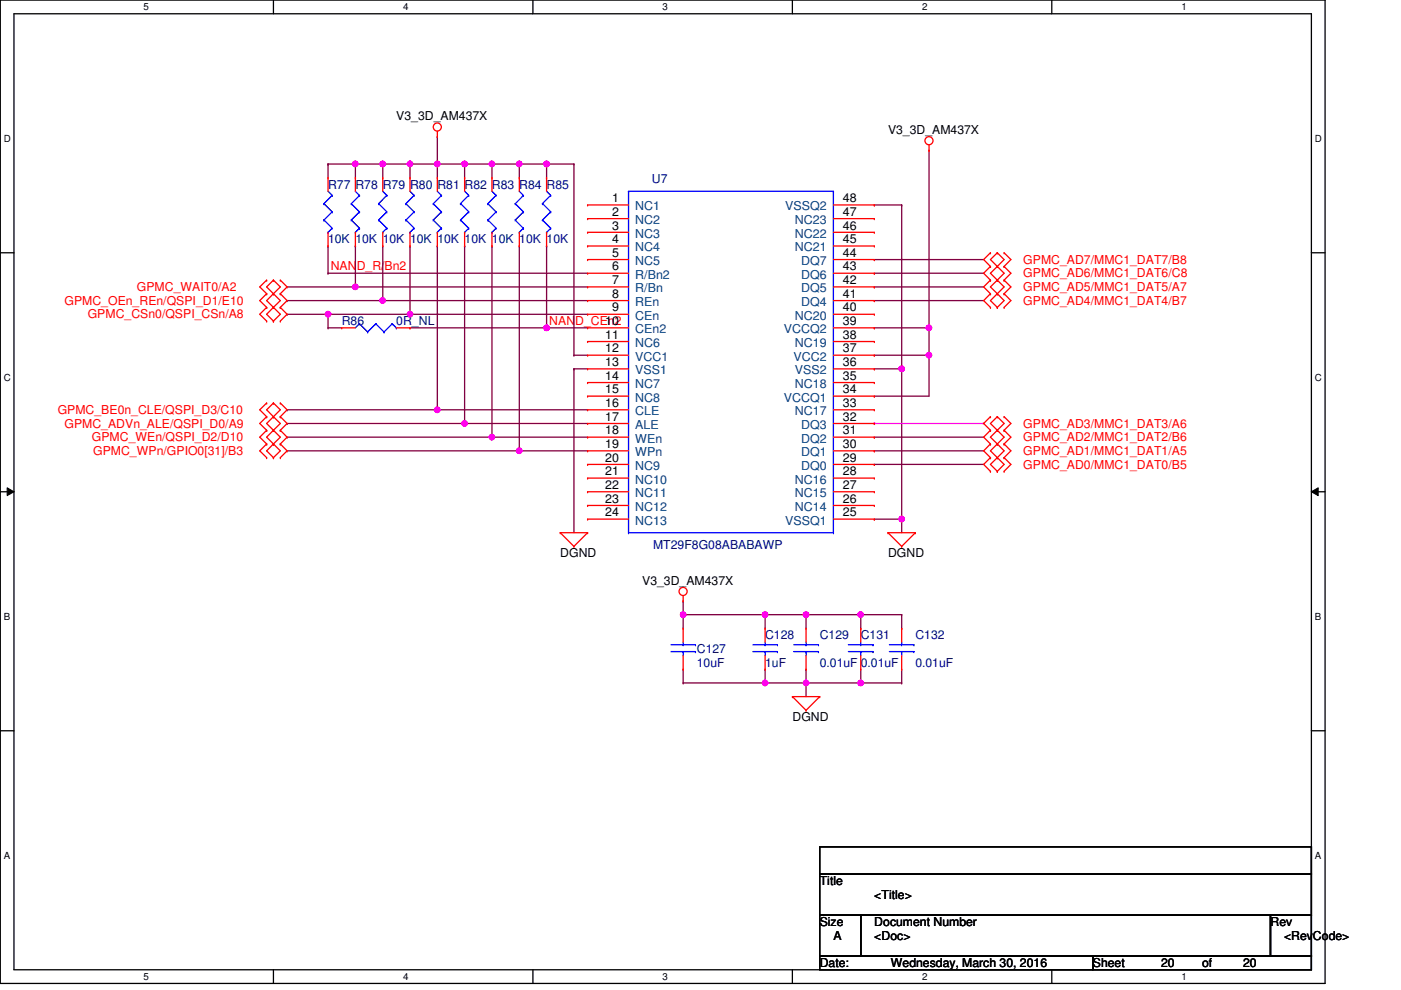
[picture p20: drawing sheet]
<svg xmlns="http://www.w3.org/2000/svg" width="297mm" height="210mm" viewBox="0 0 297 210" stroke-linecap="round" stroke-linejoin="round" font-family="sans-serif">
<defs><g id="words">
<g font-size="2.6">
<text x="84" y="25.5">V3_3D_AM437X</text>
<text x="188.3" y="28.4">V3_3D_AM437X</text>
<text x="129.8" y="42.9">1</text>
<text x="129.8" y="45.8">2</text>
<text x="178.7" y="45.8">47</text>
<text x="178.7" y="42.9">48</text>
<text x="129.8" y="48.7">3</text>
<text x="129.8" y="51.6">4</text>
<text x="178.7" y="51.6">45</text>
<text x="178.7" y="48.7">46</text>
<text x="129.8" y="54.4">5</text>
<text x="129.8" y="57.3">6</text>
<text x="178.7" y="57.3">43</text>
<text x="178.7" y="54.4">44</text>
<text x="129.8" y="60.2">7</text>
<text x="129.8" y="63.1">8</text>
<text x="178.7" y="63.1">41</text>
<text x="178.7" y="60.2">42</text>
<text x="128.3" y="68.9">10</text>
<text x="128.3" y="71.8">11</text>
<text x="129.8" y="66">9</text>
<text x="178.7" y="71.8">38</text>
<text x="178.7" y="68.9">39</text>
<text x="178.7" y="66">40</text>
<text x="128.3" y="74.7">12</text>
<text x="128.3" y="77.6">13</text>
<text x="178.7" y="77.6">36</text>
<text x="178.7" y="74.7">37</text>
<text x="128.3" y="80.5">14</text>
<text x="128.3" y="83.4">15</text>
<text x="178.7" y="83.4">34</text>
<text x="178.7" y="80.5">35</text>
<text x="128.3" y="86.3">16</text>
<text x="128.3" y="89.2">17</text>
<text x="178.7" y="89.2">32</text>
<text x="178.7" y="86.3">33</text>
<text x="128.3" y="92.1">18</text>
<text x="128.3" y="95">19</text>
<text x="178.7" y="95">30</text>
<text x="178.7" y="92.1">31</text>
<text x="128.3" y="97.9">20</text>
<text x="128.3" y="100.8">21</text>
<text x="178.7" y="100.8">28</text>
<text x="178.7" y="97.9">29</text>
<text x="128.3" y="103.7">22</text>
<text x="128.3" y="106.6">23</text>
<text x="178.7" y="106.6">26</text>
<text x="178.7" y="103.7">27</text>
<text x="128.3" y="109.5">24</text>
<text x="178.7" y="109.5">25</text>
<text x="118.8" y="118.2">DGND</text>
<text x="188.3" y="118.2">DGND</text>
<text x="136.2" y="124">V3_3D_AM437X</text>
<text x="168" y="152.9">DGND</text>
<text x="173.8" y="187.7">Title</text>
<text x="185.4" y="190.6">&lt;Title&gt;</text>
<text x="173.8" y="196.4">Size</text>
<text x="185.4" y="196.4">Document Number</text>
<text x="269.4" y="196.4">Rev</text>
<text x="176.7" y="199.3">A</text>
<text x="185.4" y="199.3">&lt;Doc&gt;</text>
<text x="272.2" y="199.3">&lt;RevCode&gt;</text>
<text x="173.8" y="205">Date:</text>
<text x="188.9" y="205">Wednesday, March 30, 2016</text>
<text x="231.7" y="205">Sheet</text>
<text x="246.2" y="205">20</text>
<text x="254.9" y="205">of</text>
<text x="263.6" y="205">20</text>
</g>
<g font-size="2.6" fill="#000080">
<text x="69.6" y="40">R77</text>
<text x="75.4" y="40">R78</text>
<text x="81.1" y="40">R79</text>
<text x="86.9" y="40">R80</text>
<text x="92.7" y="40">R81</text>
<text x="98.5" y="40">R82</text>
<text x="104.3" y="40">R83</text>
<text x="110.1" y="40">R84</text>
<text x="115.9" y="40">R85</text>
<text x="138.2" y="38.8">U7</text>
<text x="69.6" y="51.6">10K</text>
<text x="75.4" y="51.6">10K</text>
<text x="81.1" y="51.6">10K</text>
<text x="86.9" y="51.6">10K</text>
<text x="92.7" y="51.6">10K</text>
<text x="98.5" y="51.6">10K</text>
<text x="104.3" y="51.6">10K</text>
<text x="110.1" y="51.6">10K</text>
<text x="115.9" y="51.6">10K</text>
<text x="72.5" y="69">R86</text>
<text x="84" y="69">0R_NL</text>
<text x="138.5" y="116.4">MT29F8G08ABABAWP</text>
<text x="162.2" y="135.6">C128</text>
<text x="173.8" y="135.6">C129</text>
<text x="182.5" y="135.6">C131</text>
<text x="194.1" y="135.6">C132</text>
<text x="147.7" y="138.5">C127</text>
<text x="147.7" y="141.4">10uF</text>
<text x="162.2" y="141.4">1uF</text>
<text x="173.8" y="141.4">0.01uF</text>
<text x="182.5" y="141.4">0.01uF</text>
<text x="194.1" y="141.4">0.01uF</text>
</g>
<g font-size="2.6" fill="#004080">
<text x="134.7" y="44.6">NC1</text>
<text x="134.7" y="47.5">NC2</text>
<text x="166.5" y="44.6">VSSQ2</text>
<text x="168.5" y="47.5">NC23</text>
<text x="134.7" y="50.4">NC3</text>
<text x="134.7" y="53.3">NC4</text>
<text x="168.5" y="53.3">NC21</text>
<text x="168.5" y="50.4">NC22</text>
<text x="134.7" y="56.2">NC5</text>
<text x="134.7" y="59.1">R/Bn2</text>
<text x="169.8" y="59.1">DQ6</text>
<text x="169.8" y="56.2">DQ7</text>
<text x="134.7" y="62">R/Bn</text>
<text x="134.7" y="64.9">REn</text>
<text x="169.8" y="64.9">DQ4</text>
<text x="169.8" y="62">DQ5</text>
<text x="134.7" y="67.8">CEn</text>
<text x="134.7" y="70.7">CEn2</text>
<text x="166.2" y="70.7">VCCQ2</text>
<text x="168.5" y="67.8">NC20</text>
<text x="134.7" y="73.6">NC6</text>
<text x="134.7" y="76.5">VCC1</text>
<text x="168.2" y="76.5">VCC2</text>
<text x="168.5" y="73.6">NC19</text>
<text x="134.7" y="79.4">VSS1</text>
<text x="134.7" y="82.3">NC7</text>
<text x="168.5" y="82.3">NC18</text>
<text x="168.5" y="79.4">VSS2</text>
<text x="134.7" y="85.2">NC8</text>
<text x="134.7" y="88.1">CLE</text>
<text x="166.2" y="85.2">VCCQ1</text>
<text x="168.5" y="88.1">NC17</text>
<text x="134.7" y="91">ALE</text>
<text x="134.7" y="93.9">WEn</text>
<text x="169.8" y="93.9">DQ2</text>
<text x="169.8" y="91">DQ3</text>
<text x="134.7" y="96.8">WPn</text>
<text x="134.7" y="99.6">NC9</text>
<text x="169.8" y="99.6">DQ0</text>
<text x="169.8" y="96.8">DQ1</text>
<text x="134.7" y="102.5">NC10</text>
<text x="134.7" y="105.4">NC11</text>
<text x="168.5" y="105.4">NC15</text>
<text x="168.5" y="102.5">NC16</text>
<text x="134.7" y="108.3">NC12</text>
<text x="134.7" y="111.2">NC13</text>
<text x="166.5" y="111.2">VSSQ1</text>
<text x="168.5" y="108.3">NC14</text>
</g>
<g font-size="2.6" fill="#f00">
<text x="70.1" y="57.3">NAND_R/Bn2</text>
<text x="217" y="55.9">GPMC_AD7/MMC1_DAT7/B8</text>
<text x="217" y="58.8">GPMC_AD6/MMC1_DAT6/C8</text>
<text x="13.7" y="64.6">GPMC_OEn_REn/QSPI_D1/E10</text>
<text x="29" y="61.7">GPMC_WAIT0/A2</text>
<text x="217" y="61.7">GPMC_AD5/MMC1_DAT5/A7</text>
<text x="217" y="64.6">GPMC_AD4/MMC1_DAT4/B7</text>
<text x="18.6" y="67.5">GPMC_CSn0/QSPI_CSn/A8</text>
<text x="116.5" y="68.8">NAND_CEn2</text>
<text x="12.2" y="87.8">GPMC_BE0n_CLE/QSPI_D3/C10</text>
<text x="13.7" y="90.7">GPMC_ADVn_ALE/QSPI_D0/A9</text>
<text x="19.5" y="93.6">GPMC_WEn/QSPI_D2/D10</text>
<text x="217" y="90.7">GPMC_AD3/MMC1_DAT3/A6</text>
<text x="217" y="93.6">GPMC_AD2/MMC1_DAT2/B6</text>
<text x="19.7" y="96.5">GPMC_WPn/GPIO0[31]/B3</text>
<text x="217" y="96.5">GPMC_AD1/MMC1_DAT1/A5</text>
<text x="217" y="99.4">GPMC_AD0/MMC1_DAT0/B5</text>
</g>
<g font-size="2.1">
<text x="30.5" y="2.2">5</text>
<text x="85.5" y="2.2">4</text>
<text x="140.5" y="2.2">3</text>
<text x="195.5" y="2.2">2</text>
<text x="250.5" y="2.2">1</text>
<text x=".8" y="30.1">D</text>
<text x="278.8" y="30.1">D</text>
<text x=".8" y="80.8">C</text>
<text x="278.8" y="80.8">C</text>
<text x=".8" y="131.4">B</text>
<text x="278.8" y="131.4">B</text>
<text x=".8" y="182.1">A</text>
<text x="278.8" y="182.1">A</text>
<text x="30.5" y="207.8">5</text>
<text x="85.5" y="207.8">4</text>
<text x="140.5" y="207.8">3</text>
<text x="195.5" y="207.8">2</text>
<text x="250.5" y="207.8">1</text>
</g>
</g></defs>
<path d="M.1 0h280.8v208.5h-280.8zM3 2.9h275v202.7h-275z" fill="none" stroke="#000" stroke-width=".28"/>
<g fill="#fff">
<path d="M30.5 .3h1.1v2.3h-1.1z"/>
<path d="M30.5 205.9h1.1v2.3h-1.1z"/>
</g>
<path d="M58 0v2.9M58 205.6v2.9" fill="none" stroke="#000" stroke-width=".28"/>
<g fill="#fff">
<path d="M85.5 .3h1.1v2.3h-1.1z"/>
<path d="M85.5 205.9h1.1v2.3h-1.1z"/>
</g>
<path d="M113 0v2.9M113 205.6v2.9" fill="none" stroke="#000" stroke-width=".28"/>
<g fill="#fff">
<path d="M140.5 .3h1.1v2.3h-1.1z"/>
<path d="M140.5 205.9h1.1v2.3h-1.1z"/>
</g>
<path d="M168 0v2.9M168 205.6v2.9" fill="none" stroke="#000" stroke-width=".28"/>
<g fill="#fff">
<path d="M195.5 .3h1.2v2.3h-1.2z"/>
<path d="M195.5 205.9h1.2v2.3h-1.2z"/>
</g>
<path d="M223 0v2.9M223 205.6v2.9" fill="none" stroke="#000" stroke-width=".28"/>
<g fill="#fff">
<path d="M250.5 .3h1.2v2.3h-1.2z"/>
<path d="M250.5 205.9h1.2v2.3h-1.2z"/>
<path d="M.8 28.3h1.5v2.3h-1.5z"/>
<path d="M278.8 28.3h1.5v2.3h-1.5z"/>
<path d="M.8 78.9h1.5v2.3h-1.5z"/>
<path d="M278.8 78.9h1.5v2.3h-1.5z"/>
</g>
<path d="M.1 53.6h2.9M278 53.6h2.9" fill="none" stroke="#000" stroke-width=".28"/>
<g fill="#fff">
<path d="M.8 129.6h1.4v2.3h-1.4z"/>
<path d="M278.8 129.6h1.4v2.3h-1.4z"/>
</g>
<path d="M.1 104.3h2.9M278 104.3h2.9" fill="none" stroke="#000" stroke-width=".28"/>
<path d="M1.5 103.4l1.5 .9-1.5 .8zM278 104.3l1.5-.9v1.7z" fill="#000"/>
<path d="M1.5 103.4l1.5 .9-1.5 .8zM278 104.3l1.5-.9v1.7z" fill="none" stroke="#000" stroke-width=".21"/>
<g fill="#fff">
<path d="M.8 180.3h1.4v2.3h-1.4z"/>
<path d="M278.8 180.3h1.4v2.3h-1.4z"/>
</g>
<path d="M.1 154.9h2.9M278 154.9h2.9" fill="none" stroke="#000" stroke-width=".28"/>
<path d="M144.8 127.4h.1M144.8 130.3h.1M144.8 127.4v5.8" fill="none" stroke="#800040" stroke-width=".28"/>
<circle cx="144.8" cy="130.3" r=".57" fill="#f0f"/>
<circle cx="144.8" cy="130.3" r=".57" fill="none" stroke="#f0f" stroke-width=".28"/>
<path d="M144.8 130.3h.1M144.8 130.3h17.4M162.2 130.3h.1M162.2 130.3v2.9" fill="none" stroke="#800040" stroke-width=".28"/>
<circle cx="162.2" cy="130.3" r=".57" fill="#f0f"/>
<circle cx="162.2" cy="130.3" r=".57" fill="none" stroke="#f0f" stroke-width=".28"/>
<path d="M170.9 130.3h.1M170.9 130.3v2.9M144.8 141.9h.1M144.8 144.8h.1M144.8 141.9v2.9M162.2 141.9h.1M162.2 144.8h.1M162.2 141.9v2.9M170.9 141.9h.1M170.9 141.9v2.9h-26.1" fill="none" stroke="#800040" stroke-width=".28"/>
<circle cx="162.2" cy="144.8" r=".57" fill="#f0f"/>
<circle cx="162.2" cy="144.8" r=".57" fill="none" stroke="#f0f" stroke-width=".28"/>
<path d="M60.9 60.8h.1M60.9 60.8h14.4M162.2 130.3h.1M162.2 130.3h8.7M170.9 144.8h.1M170.9 144.8v2.9" fill="none" stroke="#800040" stroke-width=".28"/>
<circle cx="75.3" cy="60.8" r=".57" fill="#f0f"/>
<circle cx="75.3" cy="60.8" r=".57" fill="none" stroke="#f0f" stroke-width=".28"/>
<path d="M60.9 63.7h.1M60.9 63.7h20.2" fill="none" stroke="#800040" stroke-width=".28"/>
<circle cx="81.1" cy="63.7" r=".57" fill="#f0f"/>
<circle cx="81.1" cy="63.7" r=".57" fill="none" stroke="#f0f" stroke-width=".28"/>
<path d="M60.9 66.6h.1M60.9 66.6h8.7M60.9 86.9h.1M60.9 86.9h31.8" fill="none" stroke="#800040" stroke-width=".28"/>
<circle cx="92.7" cy="86.9" r=".57" fill="#f0f"/>
<circle cx="92.7" cy="86.9" r=".57" fill="none" stroke="#f0f" stroke-width=".28"/>
<path d="M60.9 89.8h.1M60.9 89.8h37.6" fill="none" stroke="#800040" stroke-width=".28"/>
<circle cx="98.5" cy="89.8" r=".57" fill="#f0f"/>
<circle cx="98.5" cy="89.8" r=".57" fill="none" stroke="#f0f" stroke-width=".28"/>
<path d="M60.9 92.7h.1M60.9 92.7h43.4" fill="none" stroke="#800040" stroke-width=".28"/>
<circle cx="104.3" cy="92.7" r=".57" fill="#f0f"/>
<circle cx="104.3" cy="92.7" r=".57" fill="none" stroke="#f0f" stroke-width=".28"/>
<path d="M60.9 95.6h.1M60.9 95.6h49.2" fill="none" stroke="#800040" stroke-width=".28"/>
<circle cx="110.1" cy="95.6" r=".57" fill="#f0f"/>
<circle cx="110.1" cy="95.6" r=".57" fill="none" stroke="#f0f" stroke-width=".28"/>
<g fill="none" stroke="#800040" stroke-width=".28">
<path d="M69.6 52.2h.1M69.6 57.9h.1M69.6 52.2v5.7M69.6 57.9h55M75.3 52.2h.1M75.3 52.2v8.6M81.1 52.2h.1M81.1 52.2v11.5M86.9 52.2h.1M86.9 52.2v14.4M75.3 60.8h.1M75.3 60.8h49.3"/>
<path d="M81.1 63.7h.1M81.1 63.7h43.5"/>
</g>
<circle cx="86.9" cy="66.6" r=".57" fill="#f0f"/>
<circle cx="86.9" cy="66.6" r=".57" fill="none" stroke="#f0f" stroke-width=".28"/>
<g fill="none" stroke="#800040" stroke-width=".28">
<path d="M92.7 52.2h.1M92.7 52.2v34.7M98.5 52.2h.1M98.5 52.2v37.6M104.3 52.2h.1M104.3 52.2v40.5M110.1 52.2h.1M110.1 52.2v43.4M115.9 52.2h.1M115.9 52.2v17.3M86.9 66.6h.1M86.9 66.6h37.7"/>
<path d="M92.7 86.9h.1M92.7 86.9h31.9M98.5 89.8h.1M98.5 89.8h26.1M104.3 92.7h.1M104.3 92.7h20.3M110.1 95.6h.1M110.1 95.6h14.5"/>
</g>
<circle cx="115.9" cy="69.5" r=".57" fill="#f0f"/>
<circle cx="115.9" cy="69.5" r=".57" fill="none" stroke="#f0f" stroke-width=".28"/>
<path d="M69.6 34.8h.1M69.6 34.8v2.9M69.6 34.8h5.7M115.9 69.5h.1M115.9 69.5h8.7" fill="none" stroke="#800040" stroke-width=".28"/>
<circle cx="75.3" cy="34.8" r=".57" fill="#f0f"/>
<circle cx="75.3" cy="34.8" r=".57" fill="none" stroke="#f0f" stroke-width=".28"/>
<path d="M75.3 34.8h.1M75.3 34.8v2.9M75.3 34.8h11.6M81.1 34.8h.1M81.1 34.8v2.9M115.9 34.8h.1M115.9 34.8v2.9" fill="none" stroke="#800040" stroke-width=".28"/>
<circle cx="86.9" cy="34.8" r=".57" fill="#f0f"/>
<circle cx="86.9" cy="34.8" r=".57" fill="none" stroke="#f0f" stroke-width=".28"/>
<circle cx="81.1" cy="34.8" r=".57" fill="#f0f"/>
<circle cx="81.1" cy="34.8" r=".57" fill="none" stroke="#f0f" stroke-width=".28"/>
<path d="M86.9 34.8h.1M86.9 34.8v2.9M86.9 34.8h11.6M92.7 34.8h.1M92.7 34.8v2.9" fill="none" stroke="#800040" stroke-width=".28"/>
<circle cx="98.5" cy="34.8" r=".57" fill="#f0f"/>
<circle cx="98.5" cy="34.8" r=".57" fill="none" stroke="#f0f" stroke-width=".28"/>
<circle cx="92.7" cy="34.8" r=".57" fill="#f0f"/>
<circle cx="92.7" cy="34.8" r=".57" fill="none" stroke="#f0f" stroke-width=".28"/>
<path d="M98.5 34.8h.1M98.5 34.8v2.9M98.5 34.8h11.6M104.3 34.8h.1M104.3 34.8v2.9" fill="none" stroke="#800040" stroke-width=".28"/>
<circle cx="110.1" cy="34.8" r=".57" fill="#f0f"/>
<circle cx="110.1" cy="34.8" r=".57" fill="none" stroke="#f0f" stroke-width=".28"/>
<circle cx="104.3" cy="34.8" r=".57" fill="#f0f"/>
<circle cx="104.3" cy="34.8" r=".57" fill="none" stroke="#f0f" stroke-width=".28"/>
<path d="M110.1 34.8h.1M110.1 34.8v2.9M110.1 34.8h5.8" fill="none" stroke="#800040" stroke-width=".28"/>
<circle cx="115.9" cy="34.8" r=".57" fill="#f0f"/>
<circle cx="115.9" cy="34.8" r=".57" fill="none" stroke="#f0f" stroke-width=".28"/>
<path d="M92.7 29h.1M92.7 29v5.8M69.6 69.5h.1M69.6 66.6h.1M69.6 69.5h2.9M69.6 66.6v2.9M69.6 66.6h17.3M86.9 69.5h.1M86.9 69.5h29" fill="none" stroke="#800040" stroke-width=".28"/>
<circle cx="69.6" cy="66.6" r=".57" fill="#f0f"/>
<circle cx="69.6" cy="66.6" r=".57" fill="none" stroke="#f0f" stroke-width=".28"/>
<g fill="none" stroke="#800040" stroke-width=".28">
<path d="M115.9 34.8h.1M115.9 34.8h5.8M121.7 34.8h.1M121.7 34.8v40.5M121.7 75.3h.1M121.7 75.3h2.9M185.4 78.2h.1M185.4 78.2h5.8M191.2 78.2h.1M191.2 78.2v34.7M185.4 110.1h.1M185.4 110.1h5.8"/>
<path d="M191.2 110.1h.1"/>
</g>
<circle cx="191.2" cy="110" r=".57" fill="#f0f"/>
<circle cx="191.2" cy="110" r=".57" fill="none" stroke="#f0f" stroke-width=".28"/>
<circle cx="191.2" cy="78.2" r=".57" fill="#f0f"/>
<circle cx="191.2" cy="78.2" r=".57" fill="none" stroke="#f0f" stroke-width=".28"/>
<path d="M197 31.9h.1M197 31.9v37.6h-11.6M185.4 43.5h.1M185.4 43.5h5.8M191.2 43.5h.1M191.2 43.5v34.7M185.4 69.5h.1" fill="none" stroke="#800040" stroke-width=".28"/>
<circle cx="197" cy="69.5" r=".57" fill="#f0f"/>
<circle cx="197" cy="69.5" r=".57" fill="none" stroke="#f0f" stroke-width=".28"/>
<path d="M185.4 75.3h.1M185.4 75.3h11.6M197 69.5h.1M197 75.3h.1M197 69.5v14.5h-11.6M185.4 84h.1" fill="none" stroke="#800040" stroke-width=".28"/>
<circle cx="197" cy="75.3" r=".57" fill="#f0f"/>
<g fill="none" stroke="#f0f" stroke-width=".28">
<path d="M185.4 89.8h.1M185.4 89.8h23.2"/>
<circle cx="197" cy="75.3" r=".57"/>
</g>
<path d="M185.4 55h.1M185.4 57.9h.1M185.4 55h23.2M185.4 57.9h23.2M185.4 60.8h.1M185.4 63.7h.1M185.4 60.8h23.2M185.4 63.7h23.2" fill="none" stroke="#800040" stroke-width=".28"/>
<path d="M208.5 89.7l.1 .2z" fill-rule="evenodd" fill="#f0f"/>
<path d="M208.5 89.7l.1 .2z" fill="none" stroke="#f0f" stroke-width=".28"/>
<path d="M185.3 89.7l.1 .2z" fill-rule="evenodd" fill="#f0f"/>
<path d="M185.3 89.7l.1 .2z" fill="none" stroke="#f0f" stroke-width=".28"/>
<path d="M121.7 78.2h.1M121.7 78.2h2.9M121.7 78.2v34.7M185.4 92.7h.1M185.4 95.6h.1M185.4 98.5h.1M185.4 92.7h23.2M185.4 95.6h23.2M185.4 98.5h23.2M170.9 130.3h11.6M182.5 130.3h.1" fill="none" stroke="#800040" stroke-width=".28"/>
<circle cx="170.9" cy="130.3" r=".57" fill="#f0f"/>
<circle cx="170.9" cy="130.3" r=".57" fill="none" stroke="#f0f" stroke-width=".28"/>
<circle cx="182.5" cy="130.3" r=".57" fill="#f0f"/>
<circle cx="182.5" cy="130.3" r=".57" fill="none" stroke="#f0f" stroke-width=".28"/>
<path d="M182.5 133.2h.1M191.2 130.3h.1M191.2 133.2h.1M191.2 130.3h-8.7v2.9M191.2 130.3v2.9M170.9 144.8h.1M170.9 144.8h11.6M182.5 144.8h.1M182.5 141.9v2.9" fill="none" stroke="#800040" stroke-width=".28"/>
<circle cx="182.5" cy="144.8" r=".57" fill="#f0f"/>
<circle cx="182.5" cy="144.8" r=".57" fill="none" stroke="#f0f" stroke-width=".28"/>
<circle cx="170.9" cy="144.8" r=".57" fill="#f0f"/>
<circle cx="170.9" cy="144.8" r=".57" fill="none" stroke="#f0f" stroke-width=".28"/>
<path d="M182.5 144.8h.1M182.5 144.8h8.7M191.2 144.8h.1M191.2 141.9v2.9" fill="none" stroke="#800040" stroke-width=".28"/>
<g fill="none" stroke="#f00" stroke-width=".28">
<path d="M69.6 37.7h.1M69.6 37.7v2.9M75.3 37.7h.1M75.3 37.7v2.9M81.1 37.7h.1M81.1 37.7v2.9M86.9 37.7h.1M86.9 37.7v2.9M92.7 29h.1M92.7 37.7h.1M92.7 27.8v1.2M92.7 37.7v2.9"/>
<path d="M98.5 37.7h.1M98.5 37.7v2.9M104.3 37.7h.1M104.3 37.7v2.9M110.1 37.7h.1M110.1 37.7v2.9M115.9 37.7h.1M115.9 37.7v2.9M197 31.9h.1M197 30.7v1.2M56.5 59.4h.1M56.5 59.4l-1.4 1.4 1.4 1.5"/>
<path d="M58 59.4h.1M58 59.4l-1.5 1.4 2.9 2.9-1.4 1.5M58 59.4l1.4 1.4-1.4 1.5M59.4 59.4h.1M59.4 59.4l1.5 1.4-1.5 1.5M69.6 52.2h.1M69.6 49.3v2.9M75.3 52.2h.1M75.3 49.3v2.9M81.1 52.2h.1M81.1 49.3v2.9M86.9 52.2h.1"/>
<path d="M86.9 49.3v2.9M92.7 52.2h.1M92.7 49.3v2.9M98.5 52.2h.1M98.5 49.3v2.9M104.3 52.2h.1M104.3 49.3v2.9M110.1 52.2h.1M110.1 49.3v2.9M115.9 52.2h.1M115.9 49.3v2.9M124.6 43.5h.1"/>
<path d="M124.6 46.4h.1M124.6 49.3h.1M124.6 52.2h.1M124.6 55h.1M124.6 57.9h.1M124.6 43.5h8.7M124.6 46.4h8.7M124.6 49.3h8.7M124.6 52.2h8.7M124.6 55h8.7M124.6 57.9h8.7M176.7 43.5h8.7"/>
<path d="M176.7 46.4h8.7M176.7 49.3h8.7M176.7 52.2h8.7M176.7 55h8.7M176.7 57.9h8.7M185.4 57.9h.1M185.4 55h.1M185.4 52.2h.1M185.4 49.3h.1M185.4 46.4h.1M185.4 43.5h.1M210 53.6h.1"/>
<path d="M210 56.5h.1M210 59.4h.1M210 53.6l-1.4 1.4 1.4 1.5M210 56.5l-1.4 1.4 1.4 1.5M210 59.4l-1.4 1.4 1.4 1.5M211.5 56.5h.1M211.5 53.6h.1M211.5 59.4h.1M211.5 53.6l-1.5 1.4 2.9 2.9-1.4 1.5M211.5 53.6l1.4 1.4-1.4 1.5M211.5 56.5l-1.5 1.4 2.9 2.9-2.9 2.9 1.5 1.5M211.5 59.4l-1.5 1.4 1.5 1.5"/>
<path d="M212.9 53.6h.1M212.9 56.5h.1M212.9 59.4h.1M212.9 53.6l1.4 1.4-1.4 1.5M212.9 56.5l1.4 1.4-1.4 1.5M212.9 59.4l1.4 1.4-1.4 1.5M56.5 62.3h.1M56.5 65.2h.1M56.5 68.1h.1M56.5 62.3l-1.4 1.4 1.4 1.5M56.5 65.2l-1.4 1.4 1.4 1.5M58 65.2h.1"/>
<path d="M58 62.3h.1M58 68.1h.1M58 62.3l-1.5 1.4 2.9 2.9-1.4 1.5M58 65.2l-1.5 1.4 1.5 1.5M59.4 62.3h.1M59.4 65.2h.1M59.4 68.1h.1M59.4 62.3l1.5 1.4-1.5 1.5M59.4 65.2l1.5 1.4-1.5 1.5M72.5 69.5h.1M72.5 69.5h2.8M84 69.5h2.9"/>
<path d="M86.9 69.5h.1M124.6 60.8h.1M124.6 63.7h.1M124.6 66.6h.1M124.6 69.5h.1M124.6 72.4h.1M124.6 75.3h.1M124.6 78.2h.1M124.6 60.8h8.7M124.6 63.7h8.7M124.6 66.6h8.7M124.6 69.5h8.7"/>
<path d="M124.6 72.4h8.7M124.6 75.3h8.7M124.6 78.2h8.7M176.7 60.8h8.7M176.7 63.7h8.7M176.7 66.6h8.7M176.7 69.5h8.7M176.7 72.4h8.7M176.7 75.3h8.7M176.7 78.2h8.7M185.4 78.2h.1M185.4 75.3h.1"/>
<path d="M185.4 72.4h.1M185.4 69.5h.1M185.4 66.6h.1M185.4 63.7h.1M185.4 60.8h.1M210 62.3h.1M210 65.2h.1M210 62.3l-1.4 1.4 1.4 1.5M211.5 62.3h.1M211.5 65.2h.1M211.5 62.3l1.4 1.4-1.4 1.5M212.9 62.3h.1"/>
<path d="M212.9 65.2h.1M212.9 62.3l1.4 1.4-1.4 1.5M56.5 94.1h.1M56.5 97h.1M56.5 88.3h.1M56.5 91.2h.1M56.5 85.4h.1M56.5 94.1l-1.4 1.5 1.4 1.4M56.5 88.3l-1.4 1.5 1.4 1.4M56.5 91.2l-1.4 1.5 1.4 1.4M56.5 85.4l-1.4 1.5 1.4 1.4M58 97h.1"/>
<path d="M58 94.1h.1M58 91.2h.1M58 88.3h.1M58 85.4h.1M58 91.2l-1.5 1.5 2.9 2.9-1.4 1.4M58 94.1l-1.5 1.5 1.5 1.4M58 88.3l1.4 1.5-1.4 1.4M58 85.4l1.4 1.5-2.9 2.9 2.9 2.9-1.4 1.4M58 85.4l-1.5 1.5 1.5 1.4M59.4 94.1h.1M59.4 97h.1M59.4 88.3h.1"/>
<path d="M59.4 91.2h.1M59.4 85.4h.1M59.4 94.1l1.5 1.5-1.5 1.4M59.4 88.3l1.5 1.5-1.5 1.4M59.4 91.2l1.5 1.5-1.5 1.4M59.4 85.4l1.5 1.5-1.5 1.4M124.6 81.1h.1M124.6 84h.1M124.6 86.9h.1M124.6 89.8h.1M124.6 92.7h.1M124.6 95.6h.1"/>
<path d="M124.6 98.5h.1M124.6 81.1h8.7M124.6 84h8.7M124.6 86.9h8.7M124.6 89.8h8.7M124.6 92.7h8.7M124.6 95.6h8.7M124.6 98.5h8.7M176.7 81.1h8.7M176.7 84h8.7M176.7 86.9h8.7M176.7 89.8h8.7"/>
<path d="M176.7 92.7h8.7M176.7 95.6h8.7M176.7 98.5h8.7M185.4 98.5h.1M185.4 95.6h.1M185.4 92.7h.1M185.4 89.8h.1M185.4 86.9h.1M185.4 84h.1M185.4 81.1h.1M210 88.3h.1M210 91.2h.1"/>
<path d="M210 94.1h.1M210 97h.1M210 99.9h.1M210 97l-1.4 1.5 1.4 1.4M210 88.3l-1.4 1.5 1.4 1.4M210 91.2l-1.4 1.5 1.4 1.4M210 94.1l-1.4 1.5 1.4 1.4M211.5 91.2h.1M211.5 88.3h.1M211.5 94.1h.1M211.5 97h.1M211.5 99.9h.1"/>
<path d="M211.5 88.3l-1.5 1.5 1.5 1.4M211.5 88.3l1.4 1.5-2.9 2.9 1.5 1.4M211.5 91.2l1.4 1.5-2.9 2.9 1.5 1.4M211.5 94.1l1.4 1.5-1.4 1.4M211.5 97l-1.5 1.5 1.5 1.4M211.5 97l1.4 1.5-1.4 1.4M212.9 88.3h.1M212.9 91.2h.1M212.9 94.1h.1M212.9 97h.1M212.9 99.9h.1M212.9 91.2l1.4 1.5-1.4 1.4"/>
<path d="M212.9 88.3l1.4 1.5-1.4 1.4M212.9 97l1.4 1.5-1.4 1.4M212.9 94.1l1.4 1.5-1.4 1.4M118.8 112.9h.1M118.8 112.9h5.8M118.8 112.9l2.9 2.9M121.7 115.8h.1M124.6 112.9h.1M124.6 101.4h.1M124.6 104.3h.1M124.6 107.2h.1M124.6 110.1h.1"/>
<path d="M124.6 112.9l-2.9 2.9M124.6 101.4h8.7M124.6 104.3h8.7M124.6 107.2h8.7M124.6 110.1h8.7M176.7 101.4h8.7M176.7 104.3h8.7M176.7 107.2h8.7M176.7 110.1h8.7M185.4 110.1h.1M185.4 107.2h.1M185.4 104.3h.1"/>
<path d="M185.4 101.4h.1M188.3 112.9h.1M188.3 112.9h5.8M188.3 112.9l2.9 2.9M191.2 115.8h.1M194.1 112.9h.1M194.1 112.9l-2.9 2.9M144.8 127.4h.1M144.8 133.2h.1M144.8 126.3v1.1M144.8 133.2v2.9M144.8 139v2.9"/>
<path d="M162.2 133.2h.1M162.2 133.2v2.9M162.2 139v2.9M170.9 133.2h.1M170.9 133.2v2.9M170.9 139v2.9M182.5 133.2h.1M182.5 133.2v2.9M182.5 139v2.9M191.2 133.2h.1M191.2 133.2v2.9M191.2 139v2.9"/>
<path d="M144.8 141.9h.1M162.2 141.9h.1M168 147.7h.1M168 147.7h5.8M168 147.7l2.9 2.9M170.9 150.6h.1M170.9 141.9h.1M173.8 147.7h.1M173.8 147.7l-2.9 2.9M182.5 141.9h.1M191.2 141.9h.1"/>
<circle cx="92.7" cy="26.9" r=".86"/>
<circle cx="197" cy="29.8" r=".86"/>
<circle cx="144.8" cy="125.4" r=".86"/>
</g>
<path d="M173.8 179.6h104.2v5.7h-104.2zM173.8 185.3h104.2v8.7h-104.2zM173.8 194h8.7v8.7h-8.7zM182.5 194h86.9v8.7h-86.9zM269.4 194h8.6v8.7h-8.6zM173.8 202.7h57.9v2.9h-57.9zM231.7 202.7h46.3v2.9h-46.3z" fill="none" stroke="#000" stroke-width=".28"/>
<g fill="none" stroke="#00f" stroke-width=".28">
<path d="M68.7 43.2h.1M68.7 46.7h.1M68.7 46.7l1.7 1.7M68.7 43.2l1.7 1.7M69.6 49.3h.1M69.6 40.6l.8 .8M70.4 48.4h.1M70.4 44.9h.1M70.4 41.4h.1M70.4 48.4l-.8 .9M70.4 41.4l-1.7 1.8M70.4 44.9l-1.7 1.8"/>
<path d="M74.5 43.2h.1M74.5 46.7h.1M74.5 46.7l1.7 1.7M74.5 43.2l1.7 1.7M75.3 49.3h.1M75.3 40.6l.9 .8M76.2 48.4h.1M76.2 44.9h.1M76.2 41.4h.1M76.2 48.4l-.9 .9M76.2 41.4l-1.7 1.8M76.2 44.9l-1.7 1.8"/>
<path d="M80.3 43.2h.1M80.3 46.7h.1M80.3 46.7l1.7 1.7M80.3 43.2l1.7 1.7M81.1 49.3h.1M81.1 40.6l.9 .8M82 48.4h.1M82 44.9h.1M82 41.4h.1M82 48.4l-.9 .9M82 41.4l-1.7 1.8M82 44.9l-1.7 1.8"/>
<path d="M86.1 43.2h.1M86.1 46.7h.1M86.1 46.7l1.7 1.7M86.1 43.2l1.7 1.7M86.9 49.3h.1M86.9 40.6l.9 .8M87.8 48.4h.1M87.8 44.9h.1M87.8 41.4h.1M87.8 48.4l-.9 .9M87.8 41.4l-1.7 1.8M87.8 44.9l-1.7 1.8"/>
<path d="M91.9 43.2h.1M91.9 46.7h.1M91.9 46.7l1.7 1.7M91.9 43.2l1.7 1.7M92.7 49.3h.1M92.7 40.6l.9 .8M93.6 48.4h.1M93.6 44.9h.1M93.6 41.4h.1M93.6 48.4l-.9 .9M93.6 41.4l-1.7 1.8M93.6 44.9l-1.7 1.8"/>
<path d="M97.6 43.2h.1M97.6 46.7h.1M97.6 46.7l1.8 1.7M97.6 43.2l1.8 1.7M98.5 49.3h.1M98.5 40.6l.9 .8M99.4 48.4h.1M99.4 44.9h.1M99.4 41.4h.1M99.4 48.4l-.9 .9M99.4 41.4l-1.8 1.8M99.4 44.9l-1.8 1.8"/>
<path d="M103.4 43.2h.1M103.4 46.7h.1M103.4 46.7l1.8 1.7M103.4 43.2l1.8 1.7M104.3 49.3h.1M104.3 40.6l.9 .8M105.2 48.4h.1M105.2 44.9h.1M105.2 41.4h.1M105.2 48.4l-.9 .9M105.2 41.4l-1.8 1.8M105.2 44.9l-1.8 1.8"/>
<path d="M109.2 43.2h.1M109.2 46.7h.1M109.2 46.7l1.8 1.7M109.2 43.2l1.8 1.7M110.1 49.3h.1M110.1 40.6l.9 .8M111 48.4h.1M111 44.9h.1M111 41.4h.1M111 48.4l-.9 .9M111 41.4l-1.8 1.8M111 44.9l-1.8 1.8"/>
<path d="M115 43.2h.1M115 46.7h.1M115 46.7l1.8 1.7M115 43.2l1.8 1.7M115.9 49.3h.1M115.9 40.6l.9 .8M116.8 48.4h.1M116.8 44.9h.1M116.8 41.4h.1M116.8 48.4l-.9 .9M116.8 41.4l-1.8 1.8M116.8 44.9l-1.8 1.8"/>
<path d="M133.3 40.6h.1M133.3 40.6v72.3M133.3 40.6h43.4M176.7 40.6h.1M176.7 40.6v72.3M76.2 68.6h.1M76.2 68.6l1.8 1.8M76.2 68.6l-.9 .9M78 70.4h.1M79.7 68.6h.1M79.7 68.6l-1.7 1.8M79.7 68.6l1.7 1.8"/>
<path d="M81.4 70.4h.1M83.2 68.6h.1M83.2 68.6l-1.8 1.8M83.2 68.6l.8 .9M84 69.5h.1M133.3 112.9h.1M133.3 112.9h43.4M176.7 112.9h.1M142.2 138.2h5.2M142.2 136.7h5.2M144.8 136.7h.1M144.8 138.2h.1"/>
<path d="M144.8 136.1v.6M144.8 138.2v.8M147.4 138.2h.1M147.4 136.7h.1M159.6 138.2h5.2M159.6 136.7h5.2M162.2 136.7h.1M162.2 138.2h.1M162.2 136.1v.6M162.2 138.2v.8M164.8 138.2h.1M164.8 136.7h.1"/>
<path d="M168.3 138.2h5.2M168.3 136.7h5.2M170.9 136.7h.1M170.9 138.2h.1M170.9 136.1v.6M170.9 138.2v.8M173.5 138.2h.1M173.5 136.7h.1M179.9 138.2h5.2M179.9 136.7h5.2M182.5 136.7h.1M182.5 138.2h.1"/>
<path d="M182.5 136.1v.6M182.5 138.2v.8M185.1 138.2h.1M185.1 136.7h.1M188.6 138.2h5.2M188.6 136.7h5.2M191.2 136.7h.1M191.2 138.2h.1M191.2 136.1v.6M191.2 138.2v.8M193.8 138.2h.1M193.8 136.7h.1"/>
</g>
<circle cx="144.8" cy="130.3" r=".57" fill="#f0f"/>
<circle cx="144.8" cy="130.3" r=".57" fill="none" stroke="#f0f" stroke-width=".28"/>
<circle cx="162.2" cy="130.3" r=".57" fill="#f0f"/>
<circle cx="162.2" cy="130.3" r=".57" fill="none" stroke="#f0f" stroke-width=".28"/>
<circle cx="162.2" cy="144.8" r=".57" fill="#f0f"/>
<circle cx="162.2" cy="144.8" r=".57" fill="none" stroke="#f0f" stroke-width=".28"/>
<circle cx="75.3" cy="60.8" r=".57" fill="#f0f"/>
<circle cx="75.3" cy="60.8" r=".57" fill="none" stroke="#f0f" stroke-width=".28"/>
<circle cx="81.1" cy="63.7" r=".57" fill="#f0f"/>
<circle cx="81.1" cy="63.7" r=".57" fill="none" stroke="#f0f" stroke-width=".28"/>
<circle cx="92.7" cy="86.9" r=".57" fill="#f0f"/>
<circle cx="92.7" cy="86.9" r=".57" fill="none" stroke="#f0f" stroke-width=".28"/>
<circle cx="98.5" cy="89.8" r=".57" fill="#f0f"/>
<circle cx="98.5" cy="89.8" r=".57" fill="none" stroke="#f0f" stroke-width=".28"/>
<circle cx="104.3" cy="92.7" r=".57" fill="#f0f"/>
<circle cx="104.3" cy="92.7" r=".57" fill="none" stroke="#f0f" stroke-width=".28"/>
<circle cx="110.1" cy="95.6" r=".57" fill="#f0f"/>
<circle cx="110.1" cy="95.6" r=".57" fill="none" stroke="#f0f" stroke-width=".28"/>
<circle cx="86.9" cy="66.6" r=".57" fill="#f0f"/>
<circle cx="86.9" cy="66.6" r=".57" fill="none" stroke="#f0f" stroke-width=".28"/>
<circle cx="115.9" cy="69.5" r=".57" fill="#f0f"/>
<circle cx="115.9" cy="69.5" r=".57" fill="none" stroke="#f0f" stroke-width=".28"/>
<circle cx="75.3" cy="34.8" r=".57" fill="#f0f"/>
<circle cx="75.3" cy="34.8" r=".57" fill="none" stroke="#f0f" stroke-width=".28"/>
<circle cx="86.9" cy="34.8" r=".57" fill="#f0f"/>
<circle cx="86.9" cy="34.8" r=".57" fill="none" stroke="#f0f" stroke-width=".28"/>
<circle cx="81.1" cy="34.8" r=".57" fill="#f0f"/>
<circle cx="81.1" cy="34.8" r=".57" fill="none" stroke="#f0f" stroke-width=".28"/>
<circle cx="98.5" cy="34.8" r=".57" fill="#f0f"/>
<circle cx="98.5" cy="34.8" r=".57" fill="none" stroke="#f0f" stroke-width=".28"/>
<circle cx="92.7" cy="34.8" r=".57" fill="#f0f"/>
<circle cx="92.7" cy="34.8" r=".57" fill="none" stroke="#f0f" stroke-width=".28"/>
<circle cx="110.1" cy="34.8" r=".57" fill="#f0f"/>
<circle cx="110.1" cy="34.8" r=".57" fill="none" stroke="#f0f" stroke-width=".28"/>
<circle cx="104.3" cy="34.8" r=".57" fill="#f0f"/>
<circle cx="104.3" cy="34.8" r=".57" fill="none" stroke="#f0f" stroke-width=".28"/>
<circle cx="115.9" cy="34.8" r=".57" fill="#f0f"/>
<circle cx="115.9" cy="34.8" r=".57" fill="none" stroke="#f0f" stroke-width=".28"/>
<circle cx="69.6" cy="66.6" r=".57" fill="#f0f"/>
<circle cx="69.6" cy="66.6" r=".57" fill="none" stroke="#f0f" stroke-width=".28"/>
<circle cx="191.2" cy="110" r=".57" fill="#f0f"/>
<circle cx="191.2" cy="110" r=".57" fill="none" stroke="#f0f" stroke-width=".28"/>
<circle cx="191.2" cy="78.2" r=".57" fill="#f0f"/>
<circle cx="191.2" cy="78.2" r=".57" fill="none" stroke="#f0f" stroke-width=".28"/>
<circle cx="197" cy="69.5" r=".57" fill="#f0f"/>
<circle cx="197" cy="69.5" r=".57" fill="none" stroke="#f0f" stroke-width=".28"/>
<circle cx="197" cy="75.3" r=".57" fill="#f0f"/>
<circle cx="197" cy="75.3" r=".57" fill="none" stroke="#f0f" stroke-width=".28"/>
<circle cx="170.9" cy="130.3" r=".57" fill="#f0f"/>
<circle cx="170.9" cy="130.3" r=".57" fill="none" stroke="#f0f" stroke-width=".28"/>
<circle cx="182.5" cy="130.3" r=".57" fill="#f0f"/>
<circle cx="182.5" cy="130.3" r=".57" fill="none" stroke="#f0f" stroke-width=".28"/>
<circle cx="182.5" cy="144.8" r=".57" fill="#f0f"/>
<circle cx="182.5" cy="144.8" r=".57" fill="none" stroke="#f0f" stroke-width=".28"/>
<circle cx="170.9" cy="144.8" r=".57" fill="#f0f"/>
<circle cx="170.9" cy="144.8" r=".57" fill="none" stroke="#f0f" stroke-width=".28"/>
<use href="#words"/>
</svg>
